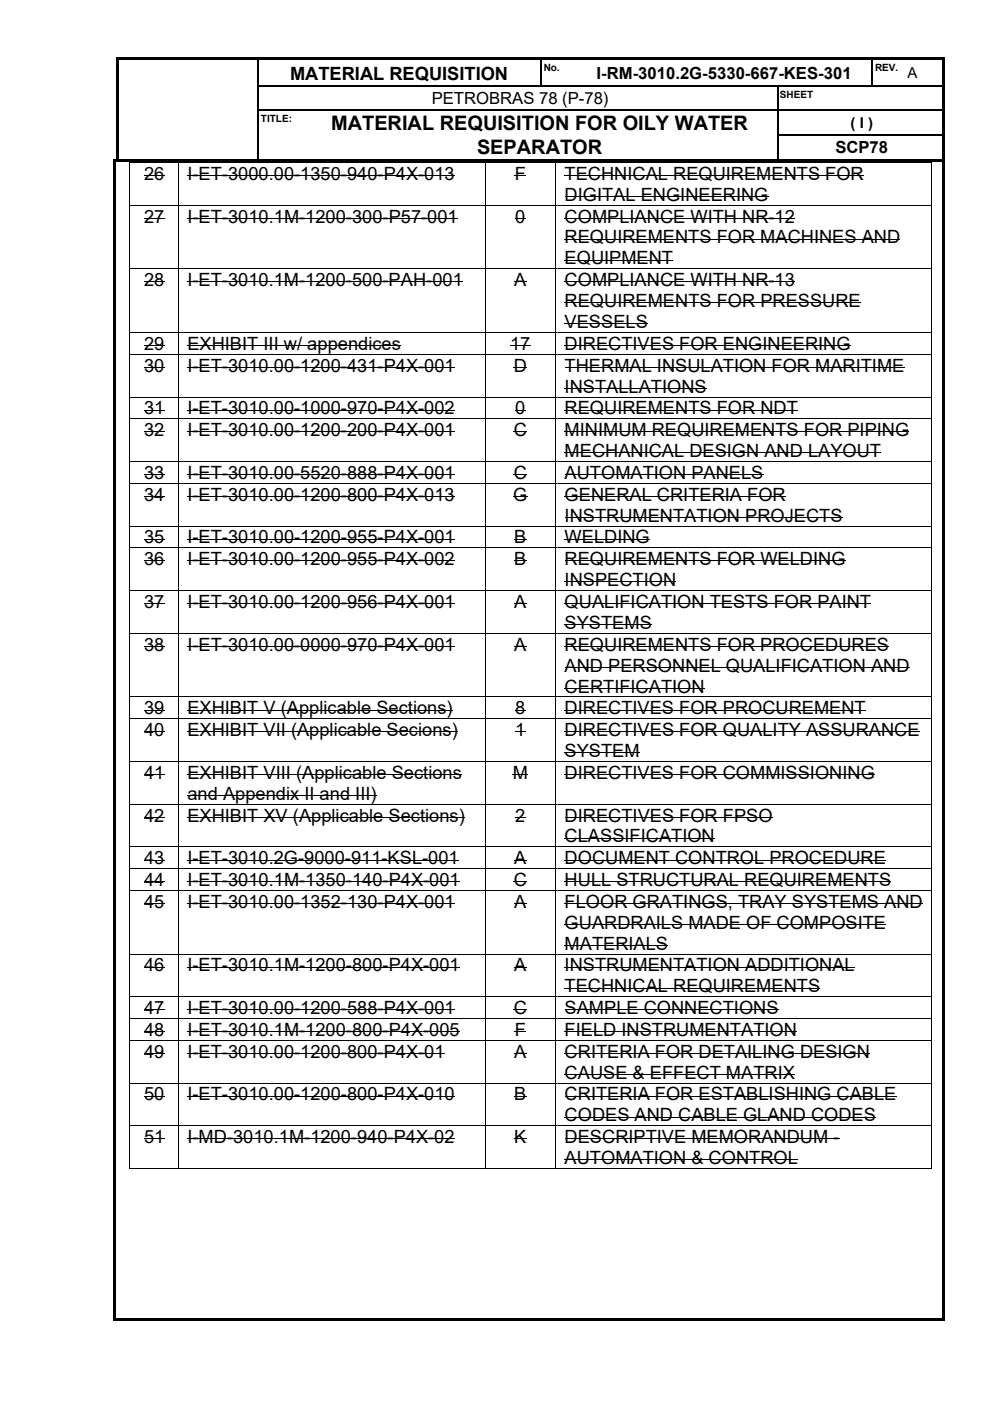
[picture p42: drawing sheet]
<svg xmlns="http://www.w3.org/2000/svg" width="210mm" height="297mm" viewBox="0 0 210 297" stroke-linecap="round" stroke-linejoin="round" font-family="sans-serif">
<defs><g id="words">
<g font-size="4.2">
<text x="70.2" y="27.6">MATERIAL REQUISITION FOR OILY WATER</text>
<text x="101.2" y="32.6">SEPARATOR</text>
</g>
<g font-size="3.9">
<text x="61.5" y="16.9">MATERIAL REQUISITION</text>
<text x="30.5" y="38.1">26</text>
<text x="39.8" y="38.1">I-ET-3000.00-1350-940-P4X-013</text>
<text x="109.2" y="38.1">F</text>
<text x="119.8" y="38.1">TECHNICAL REQUIREMENTS FOR</text>
<text x="30.5" y="47.2">27</text>
<text x="39.8" y="47.2">I-ET-3010.1M-1200-300-P57-001</text>
<text x="109.3" y="47.2">0</text>
<text x="119.8" y="42.6">DIGITAL ENGINEERING</text>
<text x="119.8" y="47.2">COMPLIANCE WITH NR-12</text>
<text x="119.8" y="51.6">REQUIREMENTS FOR MACHINES AND</text>
<text x="119.8" y="56.1">EQUIPMENT</text>
<text x="30.5" y="60.7">28</text>
<text x="39.8" y="60.7">I-ET-3010.1M-1200-500-PAH-001</text>
<text x="109.1" y="60.7">A</text>
<text x="119.8" y="60.7">COMPLIANCE WITH NR-13</text>
<text x="119.8" y="65.1">REQUIREMENTS FOR PRESSURE</text>
<text x="119.8" y="69.6">VESSELS</text>
<text x="30.5" y="74.2">29</text>
<text x="39.8" y="74.2">EXHIBIT III w/ appendices</text>
<text x="108.2" y="74.2">17</text>
<text x="119.8" y="74.2">DIRECTIVES FOR ENGINEERING</text>
<text x="30.5" y="78.8">30</text>
<text x="39.8" y="78.8">I-ET-3010.00-1200-431-P4X-001</text>
<text x="109" y="78.8">D</text>
<text x="119.8" y="78.8">THERMAL INSULATION FOR MARITIME</text>
<text x="119.8" y="83.2">INSTALLATIONS</text>
<text x="30.5" y="87.9">31</text>
<text x="39.8" y="87.9">I-ET-3010.00-1000-970-P4X-002</text>
<text x="109.3" y="87.9">0</text>
<text x="119.8" y="87.9">REQUIREMENTS FOR NDT</text>
<text x="30.5" y="92.5">32</text>
<text x="39.8" y="92.5">I-ET-3010.00-1200-200-P4X-001</text>
<text x="109" y="92.5">C</text>
<text x="119.8" y="92.5">MINIMUM REQUIREMENTS FOR PIPING</text>
<text x="30.5" y="101.5">33</text>
<text x="39.8" y="101.5">I-ET-3010.00-5520-888-P4X-001</text>
<text x="109" y="101.5">C</text>
<text x="119.8" y="96.9">MECHANICAL DESIGN AND LAYOUT</text>
<text x="119.8" y="101.5">AUTOMATION PANELS</text>
<text x="30.5" y="106.2">34</text>
<text x="39.8" y="106.2">I-ET-3010.00-1200-800-P4X-013</text>
<text x="108.9" y="106.2">G</text>
<text x="119.8" y="106.2">GENERAL CRITERIA FOR</text>
<text x="119.8" y="110.6">INSTRUMENTATION PROJECTS</text>
<text x="30.5" y="115.2">35</text>
<text x="30.5" y="119.8">36</text>
<text x="39.8" y="115.2">I-ET-3010.00-1200-955-P4X-001</text>
<text x="39.8" y="119.8">I-ET-3010.00-1200-955-P4X-002</text>
<text x="109.1" y="115.2">B</text>
<text x="109.1" y="119.8">B</text>
<text x="119.8" y="115.2">WELDING</text>
<text x="119.8" y="119.8">REQUIREMENTS FOR WELDING</text>
<text x="119.8" y="124.3">INSPECTION</text>
<text x="30.5" y="128.9">37</text>
<text x="39.8" y="128.9">I-ET-3010.00-1200-956-P4X-001</text>
<text x="109.1" y="128.9">A</text>
<text x="119.8" y="128.9">QUALIFICATION TESTS FOR PAINT</text>
<text x="30.5" y="137.9">38</text>
<text x="39.8" y="137.9">I-ET-3010.00-0000-970-P4X-001</text>
<text x="109.1" y="137.9">A</text>
<text x="119.8" y="133.3">SYSTEMS</text>
<text x="119.8" y="137.9">REQUIREMENTS FOR PROCEDURES</text>
<text x="119.8" y="142.4">AND PERSONNEL QUALIFICATION AND</text>
<text x="119.8" y="146.8">CERTIFICATION</text>
<text x="30.5" y="151.4">39</text>
<text x="39.8" y="151.4">EXHIBIT V (Applicable Sections)</text>
<text x="109.3" y="151.4">8</text>
<text x="119.8" y="151.4">DIRECTIVES FOR PROCUREMENT</text>
<text x="30.5" y="156.1">40</text>
<text x="39.8" y="156.1">EXHIBIT VII (Applicable Secions)</text>
<text x="109.3" y="156.1">1</text>
<text x="119.8" y="156.1">DIRECTIVES FOR QUALITY ASSURANCE</text>
<text x="119.8" y="160.5">SYSTEM</text>
<text x="30.5" y="165.1">41</text>
<text x="39.8" y="165.1">EXHIBIT VIII (Applicable Sections</text>
<text x="108.8" y="165.1">M</text>
<text x="119.8" y="165.1">DIRECTIVES FOR COMMISSIONING</text>
<text x="39.8" y="169.6">and Appendix II and III)</text>
<text x="30.5" y="174.2">42</text>
<text x="39.8" y="174.2">EXHIBIT XV (Applicable Sections)</text>
<text x="109.3" y="174.2">2</text>
<text x="119.8" y="174.2">DIRECTIVES FOR FPSO</text>
<text x="119.8" y="178.6">CLASSIFICATION</text>
<text x="30.5" y="183.2">43</text>
<text x="39.8" y="183.2">I-ET-3010.2G-9000-911-KSL-001</text>
<text x="109.1" y="183.2">A</text>
<text x="119.8" y="183.2">DOCUMENT CONTROL PROCEDURE</text>
<text x="30.5" y="187.9">44</text>
<text x="39.8" y="187.9">I-ET-3010.1M-1350-140-P4X-001</text>
<text x="109" y="187.9">C</text>
<text x="119.8" y="187.9">HULL STRUCTURAL REQUIREMENTS</text>
<text x="30.5" y="192.5">45</text>
<text x="39.8" y="192.5">I-ET-3010.00-1352-130-P4X-001</text>
<text x="109.1" y="192.5">A</text>
<text x="119.8" y="192.5">FLOOR GRATINGS, TRAY SYSTEMS AND</text>
<text x="119.8" y="196.9">GUARDRAILS MADE OF COMPOSITE</text>
<text x="119.8" y="201.4">MATERIALS</text>
<text x="30.5" y="206">46</text>
<text x="39.8" y="206">I-ET-3010.1M-1200-800-P4X-001</text>
<text x="109.1" y="206">A</text>
<text x="119.8" y="206">INSTRUMENTATION ADDITIONAL</text>
<text x="30.5" y="215">47</text>
<text x="39.8" y="215">I-ET-3010.00-1200-588-P4X-001</text>
<text x="109" y="215">C</text>
<text x="119.8" y="210.4">TECHNICAL REQUIREMENTS</text>
<text x="119.8" y="215">SAMPLE CONNECTIONS</text>
<text x="30.5" y="219.6">48</text>
<text x="39.8" y="219.6">I-ET-3010.1M-1200-800-P4X-005</text>
<text x="109.2" y="219.6">F</text>
<text x="119.8" y="219.6">FIELD INSTRUMENTATION</text>
<text x="30.5" y="224.3">49</text>
<text x="39.8" y="224.3">I-ET-3010.00-1200-800-P4X-01</text>
<text x="109.1" y="224.3">A</text>
<text x="119.8" y="224.3">CRITERIA FOR DETAILING DESIGN</text>
<text x="30.5" y="233.3">50</text>
<text x="39.8" y="233.3">I-ET-3010.00-1200-800-P4X-010</text>
<text x="109.1" y="233.3">B</text>
<text x="119.8" y="228.7">CAUSE &amp; EFFECT MATRIX</text>
<text x="119.8" y="233.3">CRITERIA FOR ESTABLISHING CABLE</text>
<text x="119.8" y="237.8">CODES AND CABLE GLAND CODES</text>
<text x="30.5" y="242.4">51</text>
<text x="39.8" y="242.4">I-MD-3010.1M-1200-940-P4X-02</text>
<text x="109.1" y="242.4">K</text>
<text x="119.8" y="242.4">DESCRIPTIVE MEMORANDUM -</text>
<text x="119.8" y="246.8">AUTOMATION &amp; CONTROL</text>
</g>
<g font-size="3.5">
<text x="126.5" y="16.7">I-RM-3010.2G-5330-667-KES-301</text>
<text x="91.6" y="22.1">PETROBRAS 78 (P-78)</text>
<text x="177.2" y="32.5">SCP78</text>
</g>
<g font-size="3.2">
<text x="192.5" y="16.6">A</text>
<text x="180.4" y="27.2">( I )</text>
</g>
<g font-size="2.1">
<text x="115.3" y="15.2">No.</text>
<text x="185.6" y="15.2">REV.</text>
<text x="165.4" y="20.8">SHEET</text>
<text x="55.4" y="25.9">TITLE:</text>
</g>
</g></defs>
<g fill="#000">
<path d="M24.7 12.2h.6v.6h-.6zM24.7 12.2h175.6v.6h-175.6zM24.7 12.8h.6v5.4h-.6zM24.7 18.2h.6v.2h-.6zM54.6 18.2h.3v.2h-.3zM164.8 18.2h.3v.2h-.3zM199.7 12.2h.6v.6h-.6zM199.7 12.8h.6v5.4h-.6zM199.7 18.2h.6v.2h-.6zM24.1 33.8h.5v.6h-.5zM24.1 33.8h176.2v.6h-176.2zM24.7 18.4h.6v4.8h-.6z"/>
<path d="M24.7 23.2h.6v.3h-.6zM24.7 23.5h.6v5.1h-.6zM24.7 28.6h.6v.2h-.6zM24.7 28.8h.6v4.8h-.6zM27.5 34.4h.1v.1h-.1zM54.6 23.2h.3v.3h-.3zM54.6 28.6h.3v.2h-.3zM164.8 23.2h.3v.3h-.3zM164.8 28.6h.3v.2h-.3zM197.6 34.4h.2v.1h-.2zM199.7 18.4h.6v4.8h-.6zM199.7 23.2h.6v.3h-.6z"/>
<path d="M199.7 23.5h.6v5.1h-.6zM199.7 28.6h.6v.2h-.6zM199.7 28.8h.6v4.8h-.6zM199.7 33.8h.6v.6h-.6zM197.6 247.7h.2v.1h-.2zM24.1 34.4h.5v245.5h-.5zM24.1 279.4h175.6v.5h-175.6zM199.7 34.4h.6v245.5h-.6zM199.7 279.4h.6v.5h-.6z"/>
</g>
<g fill="none" stroke="#000" stroke-width=".25">
<path d="M54.7 12.8v5.4M54.7 18.4v4.8M54.9 18.3h109.9M114.8 12.8v5.4M164.9 18.4v4.8M165.1 18.3h34.6M185 12.8v5.4M54.7 23.5v5.1M54.7 28.8v4.8M54.9 23.3h109.9M164.9 23.5v5.1M164.9 28.8v4.8"/>
<path d="M165.1 23.3h34.6M165.1 28.7h34.6"/>
</g>
<g fill="none" stroke="#000" stroke-width=".21">
<path d="M27.5 34.4h170.3M27.6 34.5v8.9M30.5 37.2h4.4M37.8 34.5v8.9M39.8 37.2h56.7M102.9 34.5v8.9M109.2 37.2h2.3M117.9 34.5v8.9M119.8 37.2h63.4M197.7 34.5v8.9M27.5 43.5h170.3M27.5 57h170.3"/>
<path d="M27.6 43.6v13.3M27.6 57.1v13.3M30.5 46.3h4.4M30.5 59.8h4.4M37.8 43.6v13.3M37.8 57.1v13.3M39.8 46.3h57.3M39.8 59.8h58.4M102.9 43.6v13.3M102.9 57.1v13.3M109.1 59.8h2.6M109.3 46.3h2.1"/>
<path d="M117.9 43.6v13.3M117.9 57.1v13.3M119.8 41.7h43.2M119.8 46.3h48.8M119.8 50.7h71.1M119.8 55.2h23M119.8 59.8h48.8M197.7 43.6v13.3M197.7 57.1v13.3M27.5 70.5h170.3M27.5 75.1h170.3M27.6 70.6v4.4"/>
<path d="M27.6 75.2v8.9M30.5 73.3h4.4M30.5 77.9h4.4M37.8 70.6v4.4M37.8 75.2v8.9M39.8 73.3h45.2M39.8 77.9h56.7M102.9 70.6v4.4M102.9 75.2v8.9M108.2 73.3h4.3M109 77.9h2.8M117.9 70.6v4.4"/>
<path d="M117.9 75.2v8.9M119.8 64.2h62.8M119.8 68.7h17.6M119.8 73.3h60.6M119.8 77.9h72M197.7 70.6v4.4M197.7 75.2v8.9M27.5 84.2h170.3M27.5 88.8h170.3M27.5 97.9h170.3M27.6 84.3v4.4M27.6 88.9v8.9"/>
<path d="M27.6 97.9v4.5M30.5 87h4.4M30.5 91.6h4.4M37.8 84.3v4.4M37.8 88.9v8.9M37.8 97.9v4.5M39.8 87h56.7M39.8 91.6h56.7M102.9 84.3v4.4M102.9 88.9v8.9M102.9 97.9v4.5M109 91.6h2.8"/>
<path d="M109.3 87h2.1M117.9 84.3v4.4M117.9 88.9v8.9M117.9 97.9v4.5M119.8 82.3h30.1M119.8 87h49.4M119.8 91.6h73.1M119.8 96h67.1M197.7 84.3v4.4M197.7 88.9v8.9M197.7 97.9v4.5M27.5 102.5h170.3"/>
<path d="M27.5 111.5h170.3M27.5 116.1h170.3M27.6 102.6v8.8M27.6 111.6v4.5M27.6 116.2v8.9M30.5 100.6h4.4M30.5 105.3h4.4M30.5 114.3h4.4M30.5 118.9h4.4M37.8 102.6v8.8M37.8 111.6v4.5M37.8 116.2v8.9"/>
<path d="M39.8 100.6h56.7M39.8 105.3h56.7M39.8 114.3h56.7M39.8 118.9h56.7M102.9 102.6v8.8M102.9 111.6v4.5M102.9 116.2v8.9M108.9 105.3h3M109 100.6h2.8M109.1 114.3h2.6M109.1 118.9h2.6M117.9 102.6v8.8"/>
<path d="M117.9 111.6v4.5M117.9 116.2v8.9M119.8 100.6h42.1M119.8 105.3h46.9M119.8 109.7h58.9M119.8 114.3h18M119.8 118.9h59.5M197.7 102.6v8.8M197.7 111.6v4.5M197.7 116.2v8.9M27.5 125.2h170.3M27.5 134.3h170.3"/>
<path d="M27.6 125.3v8.9M27.6 134.3v13.4M30.5 128h4.4M30.5 137h4.4M37.8 125.3v8.9M37.8 134.3v13.4M39.8 128h56.7M39.8 137h56.7M102.9 125.3v8.9M102.9 134.3v13.4M109.1 128h2.6M109.1 137h2.6"/>
<path d="M117.9 125.3v8.9M117.9 134.3v13.4M119.8 123.4h23.6M119.8 128h65M119.8 132.4h18.5M119.8 137h68.8M197.7 125.3v8.9M197.7 134.3v13.4M27.5 147.8h170.3M27.5 152.4h170.3M27.6 147.8v4.5M27.6 152.5v8.9"/>
<path d="M30.5 150.5h4.4M30.5 155.2h4.4M37.8 147.8v4.5M37.8 152.5v8.9M39.8 150.5h56.2M39.8 155.2h57.3M102.9 147.8v4.5M102.9 152.5v8.9M109.3 150.5h2.1M109.3 155.2h2.1M117.9 147.8v4.5M117.9 152.5v8.9"/>
<path d="M119.8 141.5h73.1M119.8 145.9h29.7M119.8 150.5h63.8M119.8 155.2h75.3M119.8 159.6h15.9M197.7 147.8v4.5M197.7 152.5v8.9M27.5 161.4h170.3M27.5 170.5h170.3M27.5 179.6h170.3M27.6 161.5v8.9M27.6 170.6v8.9"/>
<path d="M27.6 179.6v4.5M30.5 164.2h4.4M30.5 173.3h4.4M37.8 161.5v8.9M37.8 170.6v8.9M37.8 179.6v4.5M39.8 164.2h58.2M39.8 168.7h40.1M39.8 173.3h58.8M102.9 161.5v8.9M102.9 170.6v8.9M102.9 179.6v4.5"/>
<path d="M108.8 164.2h3.2M109.3 173.3h2.1M117.9 161.5v8.9M117.9 170.6v8.9M117.9 179.6v4.5M119.8 164.2h65.8M119.8 173.3h44.1M119.8 177.7h31.8M197.7 161.5v8.9M197.7 170.6v8.9M197.7 179.6v4.5M27.5 184.2h170.3"/>
<path d="M27.5 188.8h170.3M27.6 184.3v4.4M27.6 188.9v13.3M30.5 182.3h4.4M30.5 187h4.4M30.5 191.6h4.4M37.8 184.3v4.4M37.8 188.9v13.3M39.8 182.3h57.5M39.8 187h57.7M39.8 191.6h56.7M102.9 184.3v4.4"/>
<path d="M102.9 188.9v13.3M109 187h2.8M109.1 182.3h2.6M109.1 191.6h2.6M117.9 184.3v4.4M117.9 188.9v13.3M119.8 182.3h68.1M119.8 187h69.2M119.8 191.6h75.9M119.8 196h68.1M197.7 184.3v4.4M197.7 188.9v13.3"/>
<path d="M27.5 202.3h170.3M27.5 211.3h170.3M27.5 216h170.3M27.6 202.4v8.9M27.6 211.4v4.5M27.6 216v4.5M30.5 205.1h4.4M30.5 214.1h4.4M30.5 218.7h4.4M37.8 202.4v8.9M37.8 211.4v4.5M37.8 216v4.5"/>
<path d="M39.8 205.1h57.7M39.8 214.1h56.7M39.8 218.7h57.7M102.9 202.4v8.9M102.9 211.4v4.5M102.9 216v4.5M109 214.1h2.8M109.1 205.1h2.6M109.2 218.7h2.3M117.9 202.4v8.9M117.9 211.4v4.5M117.9 216v4.5"/>
<path d="M119.8 200.5h21.9M119.8 205.1h61.5M119.8 209.5h54.2M119.8 214.1h45.3M119.8 218.7h49.2M197.7 202.4v8.9M197.7 211.4v4.5M197.7 216v4.5M27.5 220.6h170.3M27.5 229.6h170.3M27.5 238.7h170.3M27.6 220.7v8.9"/>
<path d="M27.6 229.7v8.9M27.6 238.8v9M30.5 223.4h4.4M30.5 232.4h4.4M37.8 220.7v8.9M37.8 229.7v8.9M37.8 238.8v9M39.8 223.4h54.5M39.8 232.4h56.7M102.9 220.7v8.9M102.9 229.7v8.9M102.9 238.8v9"/>
<path d="M109.1 223.4h2.6M109.1 232.4h2.6M117.9 220.7v8.9M117.9 229.7v8.9M117.9 238.8v9M119.8 223.4h64.7M119.8 227.8h48.8M119.8 232.4h70.3M119.8 236.9h66M197.7 220.7v8.9M197.7 229.7v8.9M197.7 238.8v9"/>
<path d="M27.5 247.8h10.3M30.5 241.5h4.4M37.9 247.8h64.9M39.8 241.5h56.6M103 247.8h14.8M109.1 241.5h2.6M117.9 247.8h79.7M119.8 241.5h58.2M119.8 245.9h49.4"/>
</g>
<use href="#words"/>
</svg>
